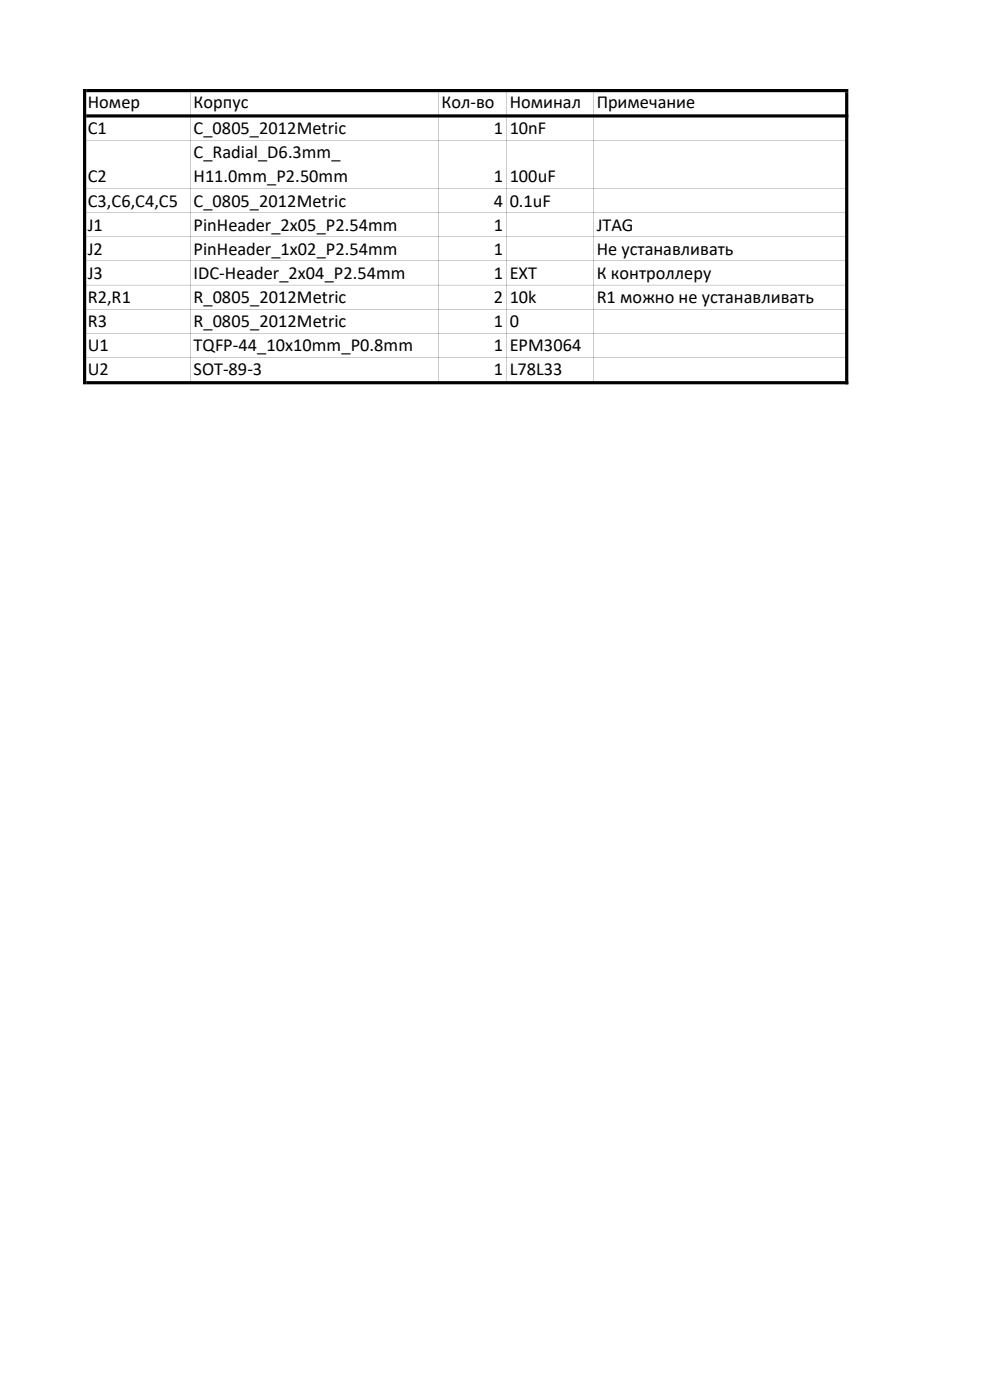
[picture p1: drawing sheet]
<svg xmlns="http://www.w3.org/2000/svg" width="210mm" height="297mm" viewBox="0 0 210 297" stroke-linecap="round" stroke-linejoin="round" font-family="sans-serif">
<defs><g id="words">
<g font-size="3.9">
<text x="18.6" y="23">Номер</text>
<text x="41.1" y="23">Корпус</text>
<text x="93.6" y="23">Кол-во</text>
<text x="108.1" y="23">Номинал</text>
<text x="126.6" y="23">Примечание</text>
<text x="18.6" y="28.4">C1</text>
<text x="41.1" y="28.4">C_0805_2012Metric</text>
<text x="104.8" y="28.4">1</text>
<text x="108.1" y="28.4">10nF</text>
<text x="41.1" y="33.5">C_Radial_D6.3mm_</text>
<text x="18.6" y="38.7">C2</text>
<text x="41.1" y="38.7">H11.0mm_P2.50mm</text>
<text x="104.8" y="38.7">1 100uF</text>
<text x="18.6" y="43.8">C3,C6,C4,C5</text>
<text x="41.1" y="43.8">C_0805_2012Metric</text>
<text x="104.8" y="43.8">4</text>
<text x="108.1" y="43.8">0.1uF</text>
<text x="18.6" y="48.9">J1</text>
<text x="41.1" y="48.9">PinHeader_2x05_P2.54mm</text>
<text x="104.8" y="48.9">1</text>
<text x="126.6" y="48.9">JTAG</text>
<text x="18.6" y="54.1">J2</text>
<text x="18.6" y="59.2">J3</text>
<text x="41.1" y="54.1">PinHeader_1x02_P2.54mm</text>
<text x="41.1" y="59.2">IDC-Header_2x04_P2.54mm</text>
<text x="104.8" y="54.1">1</text>
<text x="104.8" y="59.2">1</text>
<text x="108.1" y="59.2">EXT</text>
<text x="126.6" y="54.1">Не устанавливать</text>
<text x="126.6" y="59.2">К контроллеру</text>
<text x="18.6" y="64.3">R2,R1</text>
<text x="41.1" y="64.3">R_0805_2012Metric</text>
<text x="104.8" y="64.3">2</text>
<text x="108.1" y="64.3">10k</text>
<text x="126.6" y="64.3">R1 можно не устанавливать</text>
<text x="18.6" y="69.4">R3</text>
<text x="41.1" y="69.4">R_0805_2012Metric</text>
<text x="104.8" y="69.4">1</text>
<text x="108.1" y="69.4">0</text>
<text x="18.6" y="74.5">U1</text>
<text x="41.1" y="74.5">TQFP-44_10x10mm_P0.8mm</text>
<text x="104.8" y="74.5">1</text>
<text x="108.1" y="74.5">EPM3064</text>
<text x="18.6" y="79.6">U2</text>
<text x="41.1" y="79.6">SOT-89-3</text>
<text x="104.8" y="79.6">1</text>
<text x="108.1" y="79.6">L78L33</text>
</g>
</g></defs>
<g fill="#000">
<path d="M18.3 18.9h161.7v.7h-161.7zM18.3 24.3h161.7v.6h-161.7zM18.3 29.7l161 .1zM18.3 40h161zM18.3 45.1h161zM18.3 50.2h161zM18.3 55.3l161 .1zM18.3 60.5h161zM18.3 65.6h161zM18.3 70.7h161zM18.3 75.8l161 .1zM18.3 80.9h161.7v.6h-161.7z" fill-rule="evenodd"/>
<path d="M40.4 19.6v4.7zM93 19.6v4.7zM107.4 19.6l.1 4.7zM125.9 19.6v4.7zM17.6 18.9h.7v62.6h-.7zM40.4 24.9v56zM93 24.9v56zM107.4 24.9l.1 56zM125.9 24.9v56zM179.3 19.6h.7v61.9h-.7z" fill-rule="evenodd"/>
</g>
<use href="#words"/>
</svg>
